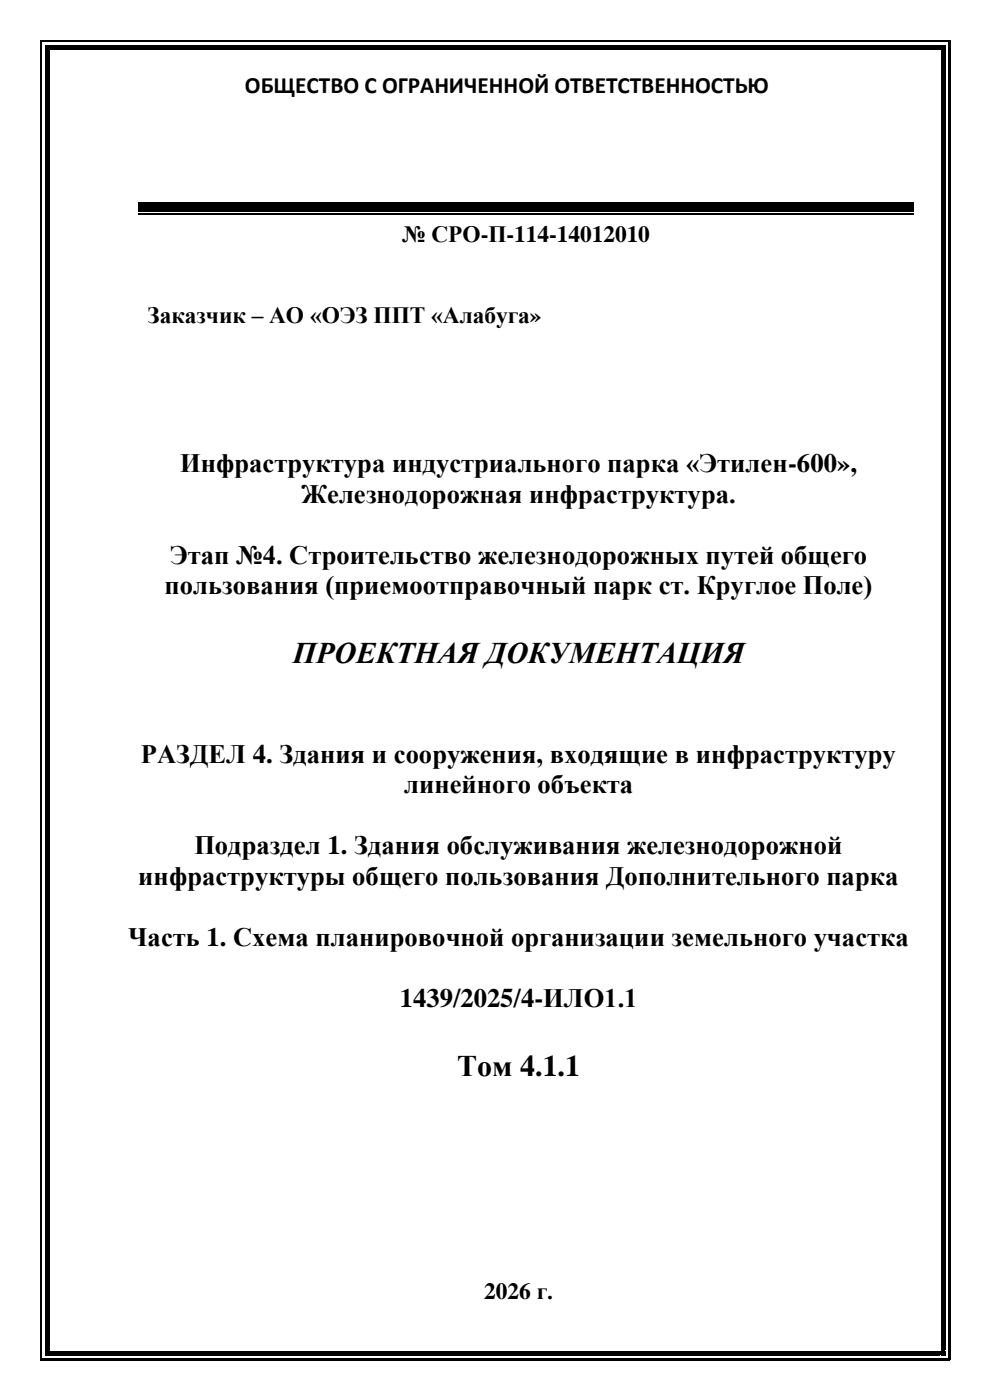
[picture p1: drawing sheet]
<svg xmlns="http://www.w3.org/2000/svg" width="210mm" height="297mm" viewBox="0 0 210 297" stroke-linecap="round" stroke-linejoin="round" font-family="sans-serif">
<defs><g id="words">
<g font-size="6.3">
<text x="62.1" y="140.6">ПРОЕКТНАЯ ДОКУМЕНТАЦИЯ</text>
<text x="97" y="228.2">Том 4.1.1</text>
</g>
<g font-size="5.6">
<text x="38.2" y="100.1">Инфраструктура индустриального парка «Этилен-600»,</text>
<text x="63.9" y="106.6">Железнодорожная инфраструктура.</text>
<text x="36" y="119.6">Этап №4. Строительство железнодорожных путей общего</text>
<text x="34.9" y="126.1">пользования (приемоотправочный парк ст. Круглое Поле)</text>
<text x="29.9" y="161.8">РАЗДЕЛ 4. Здания и сооружения, входящие в инфраструктуру</text>
<text x="85.7" y="168.3">линейного объекта</text>
<text x="41.2" y="181.3">Подраздел 1. Здания обслуживания железнодорожной</text>
<text x="29.3" y="187.7">инфраструктуры общего пользования Дополнительного парка</text>
<text x="27.2" y="200.7">Часть 1. Схема планировочной организации земельного участка</text>
<text x="84.8" y="213.7">1439/2025/4-ИЛО1.1</text>
</g>
<g font-size="5">
<text x="52" y="19.6">ОБЩЕСТВО С ОГРАНИЧЕННОЙ ОТВЕТСТВЕННОСТЬЮ</text>
<text x="85.3" y="51.3">№ СРО-П-114-14012010</text>
<text x="31.3" y="68.6">Заказчик – АО «ОЭЗ ППТ «Алабуга»</text>
<text x="102.7" y="275.5">2026 г.</text>
</g>
</g></defs>
<g fill="#000">
<path d="M8.5 8.5h.5v2h-.5z" fill-rule="evenodd"/>
<path d="M8.5 8.5h2v.5h-2z" fill-rule="evenodd"/>
<path d="M29.4 42.8h164.4v2.1h-164.4z" fill-rule="evenodd"/>
</g>
<path d="M29.4 45.3h164.4" fill="none" stroke="#000" stroke-width=".25"/>
<g fill="#fff">
<path d="M9 9h.5v1.5h-.5z" fill-rule="evenodd"/>
<path d="M9 9h1.5v.5h-1.5z" fill-rule="evenodd"/>
</g>
<g fill="#000">
<path d="M9.5 9.5h1v1h-1z" fill-rule="evenodd"/>
<path d="M9.5 9.5h1v1h-1z" fill-rule="evenodd"/>
<path d="M10.5 8.5h189v.5h-189z" fill-rule="evenodd"/>
</g>
<path d="M10.5 9h189v.5h-189z" fill-rule="evenodd" fill="#fff"/>
<g fill="#000">
<path d="M10.5 9.5h189v1h-189z" fill-rule="evenodd"/>
<path d="M199.5 8.5h2.1v.5h-2.1z" fill-rule="evenodd"/>
<path d="M201.1 8.5h.5v2h-.5z" fill-rule="evenodd"/>
</g>
<g fill="#fff">
<path d="M200.6 9h.5v1.5h-.5z" fill-rule="evenodd"/>
<path d="M199.5 9h1.6v.5h-1.6z" fill-rule="evenodd"/>
</g>
<g fill="#000">
<path d="M199.5 9.5h1.1v1h-1.1z" fill-rule="evenodd"/>
<path d="M199.5 9.5h1.1v1h-1.1z" fill-rule="evenodd"/>
<path d="M8.5 10.5h.5v276h-.5z" fill-rule="evenodd"/>
</g>
<path d="M9 10.5h.5v276h-.5z" fill-rule="evenodd" fill="#fff"/>
<g fill="#000">
<path d="M9.5 10.5h1v276h-1z" fill-rule="evenodd"/>
<path d="M201.1 10.5h.5v276h-.5z" fill-rule="evenodd"/>
</g>
<path d="M200.6 10.5h.5v276h-.5z" fill-rule="evenodd" fill="#fff"/>
<g fill="#000">
<path d="M8.5 286.5h.5v2.1h-.5z" fill-rule="evenodd"/>
<path d="M8.5 288.1h2v.5h-2z" fill-rule="evenodd"/>
<path d="M199.5 10.5h1.1v276h-1.1z" fill-rule="evenodd"/>
</g>
<g fill="#fff">
<path d="M9 286.5h.5v1.6h-.5z" fill-rule="evenodd"/>
<path d="M9 287.6h1.5v.5h-1.5z" fill-rule="evenodd"/>
</g>
<g fill="#000">
<path d="M9.5 286.5h1v1.1h-1z" fill-rule="evenodd"/>
<path d="M9.5 286.5h1v1.1h-1z" fill-rule="evenodd"/>
<path d="M10.5 288.1h189v.5h-189z" fill-rule="evenodd"/>
</g>
<path d="M10.5 287.6h189v.5h-189z" fill-rule="evenodd" fill="#fff"/>
<g fill="#000">
<path d="M10.5 286.5h189v1.1h-189z" fill-rule="evenodd"/>
<path d="M199.5 288.1h2.1v.5h-2.1z" fill-rule="evenodd"/>
<path d="M201.1 286.5h.5v2.1h-.5z" fill-rule="evenodd"/>
</g>
<g fill="#fff">
<path d="M200.6 286.5h.5v1.6h-.5z" fill-rule="evenodd"/>
<path d="M199.5 287.6h1.6v.5h-1.6z" fill-rule="evenodd"/>
</g>
<g fill="#000">
<path d="M199.5 286.5h1.1v1.1h-1.1z" fill-rule="evenodd"/>
<path d="M199.5 286.5h1.1v1.1h-1.1z" fill-rule="evenodd"/>
</g>
<use href="#words"/>
</svg>
